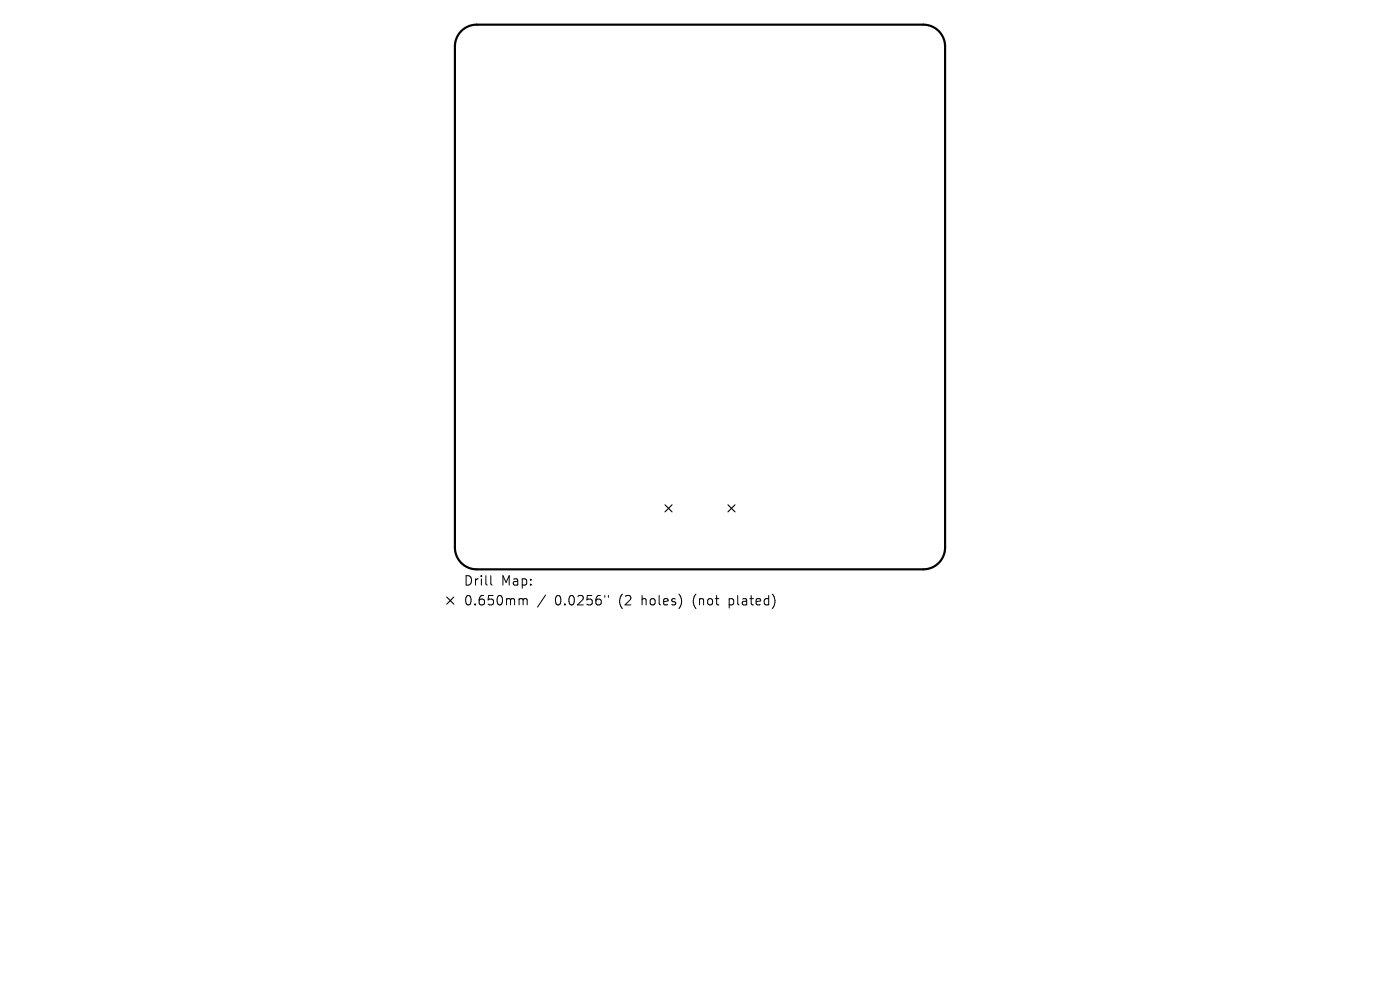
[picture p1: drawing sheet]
<svg xmlns="http://www.w3.org/2000/svg" width="297mm" height="210mm" viewBox="0 0 297 210" stroke-linecap="round" stroke-linejoin="round" font-family="sans-serif">
<defs><g id="words">
<g font-size="2.8">
<text x="98.3" y="124.5">Drill</text>
<text x="106.3" y="124.5">Map:</text>
<text x="98.3" y="128.7">0.650mm</text>
<text x="117.7" y="128.7">0.0256&quot;</text>
<text x="131.4" y="128.7">(2</text>
<text x="136.4" y="128.7">holes)</text>
<text x="147.5" y="128.7">(not</text>
<text x="155.3" y="128.7">plated)</text>
</g>
</g></defs>
<path d="M97.9 6.6a4.6 4.6 0 0 1 3.2-1.4h94.8a4.6 4.6 0 0 1 4.6 4.7v106.3a4.6 4.6 0 0 1-4.6 4.6h-94.8a4.6 4.6 0 0 1-4.6-4.6v-106.3a4.6 4.6 0 0 1 1.4-3.3z" fill="none" stroke="#000" stroke-width=".46"/>
<path d="M141.1 107.1l1.5 1.5M142.6 107.1l-1.5 1.5M154.4 107.1l1.5 1.5M155.9 107.1l-1.5 1.5M94.8 126.7l1.5 1.5M96.3 126.7l-1.5 1.5" fill="none" stroke="#000" stroke-width=".23"/>
<path d="M104.1 122.1v1.7l.3 .3M110.4 127h.3l.3 .3M111 127.3l.3-.3 .4 .1 .1 1.2M111 127.3v1M115.7 126.2l-1.7 2.6M128.3 126.3v.4M129.1 126.3v.4" fill="none" stroke="#000" stroke-width=".21"/>
<use href="#words"/>
</svg>
